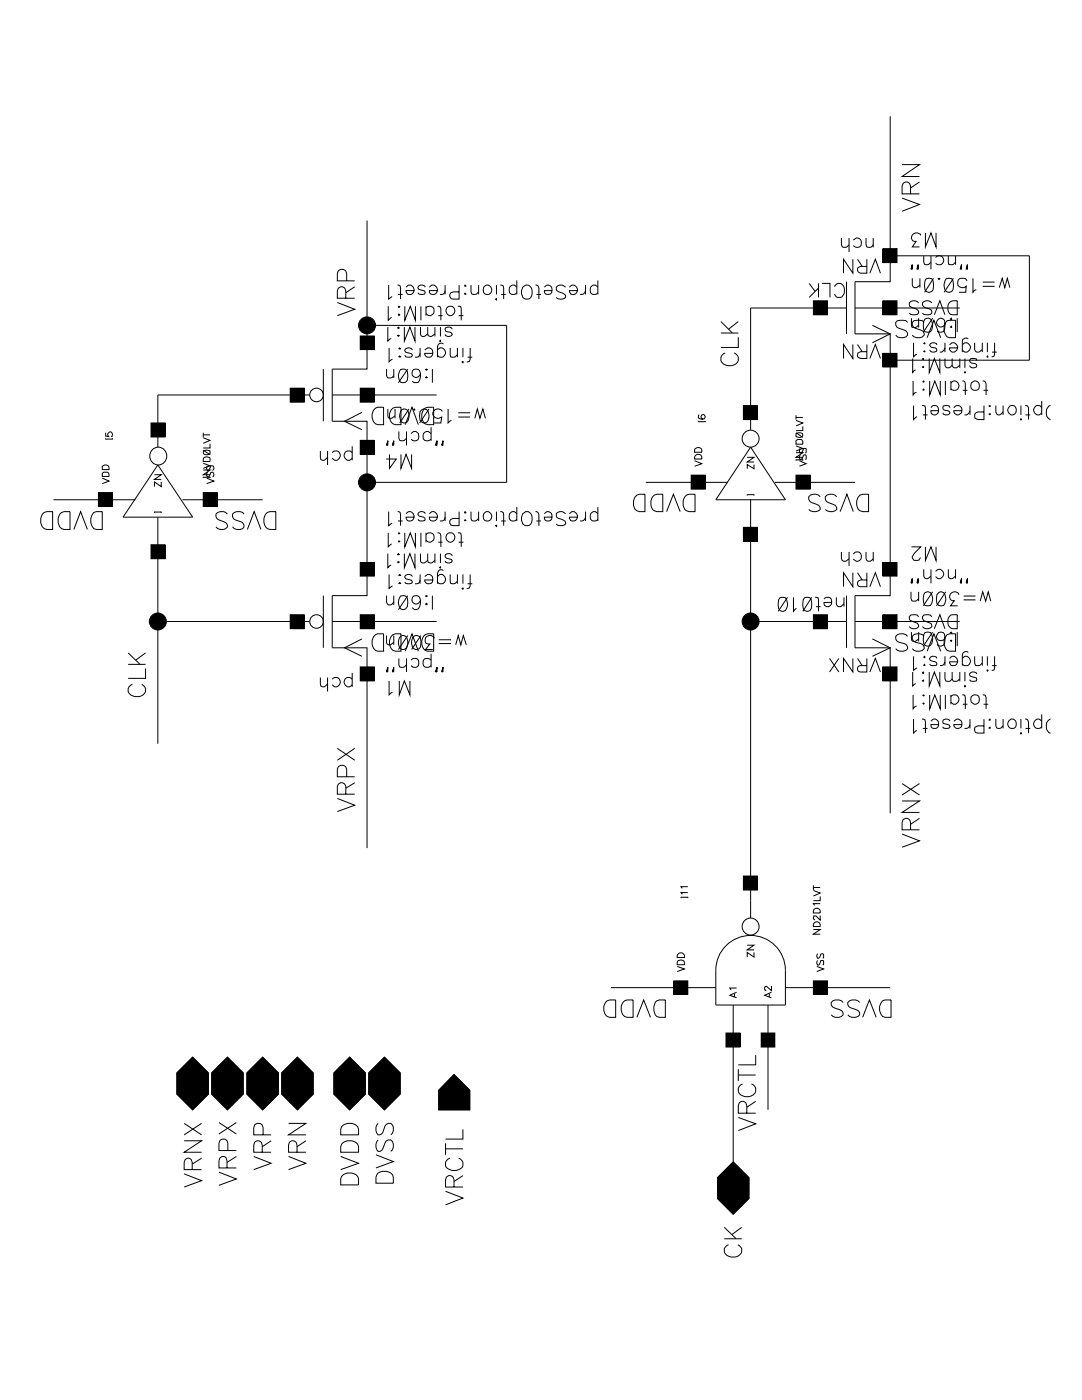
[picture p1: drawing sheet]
<svg xmlns="http://www.w3.org/2000/svg" width="216mm" height="279mm" viewBox="0 0 216 279" stroke-linecap="round" stroke-linejoin="round" font-family="sans-serif">
<g fill="none" stroke="#000" stroke-width=".2">
<path d="M177.6 23.2v27.9M180 39.5l3.5 1.3-3.5 1.4M180 32.9h3.5l-3.5 2.3h3.5M181.7 38.7v-1.5l-.2-.5a.82 .82 0 0 0-1.3 0l-.2 .5v1.5h3.5M183.5 36.3l-1.8 1.2M69 59.5v-1.4l-.2-.5a.82 .82 0 0 0-1.3 0l-.2 .5v1.4h3.5M69.2 56v-1.4a.93 .93 0 0 0-1-.9 .93 .93 0 0 0-.9 .9v1.4h3.5M70.8 57.2l-1.8 1.2M73.2 44v29.7h-6.9v10.4h6.9v34.8h-6.9v10.4h6.9v39.9M77.6 56.9v2.8l.6-.5M79.3 56.9l.5 .2 .1 2.6M79.4 58.8h.9"/>
<path d="M81 57.3a.88 .88 0 0 1 1.3-.2 .88 .88 0 0 1 .2 1.3 .88 .88 0 0 1-1.3 .1l-.2-.5h1.6M84.8 57.3a.75 .75 0 0 0-.7-.4 .75 .75 0 0 0-.7 .6 1.86 1.86 0 0 0 1.4 .6v.6a1.09 1.09 0 0 1-1.4-.3M85.7 57.3a.9 .9 0 0 1 1.3-.1 .9 .9 0 0 1 .1 1.3 .9 .9 0 0 1-1.3 0l-.1-.5h1.6M88.8 58a.76 .76 0 0 1-1 .8M88.8 56.9v1.9M91.6 56.9v2.8h-1.2a.72 .72 0 0 1-.6-.4 .72 .72 0 0 1 .1-.8l.5-.2h1.2M92.8 58.5l.2 .2-.2 .1zM92.8 56.9l.2 .2h-.2zM94 56.9v1.4l.1 .4a1.02 1.02 0 0 0 1.4-.4M95.5 56.9v1.9M98.9 59.7h.2v.2zM99.1 56.9v1.9"/>
<path d="M99.8 56.9l.6 .2 .1 2.6M100 58.8h.9M103.1 57.3a.84 .84 0 0 0-1.1-.4 .84 .84 0 0 0-.4 1.1 .83 .83 0 0 0 .6 .8 .83 .83 0 0 0 .9-.4M103.1 56v2.8M104.3 57.3a1.02 1.02 0 0 1 1.2-.4 1.02 1.02 0 0 1 .7 1.1 1.19 1.19 0 0 1-.2 1.3 1.19 1.19 0 0 1-1.4 .3 1.69 1.69 0 0 1-.3-2.3zM106.8 56.9l.6 .2 .1 .4v2.2M107 58.8h1M108.6 57.3a.84 .84 0 0 1 1.1-.3 .84 .84 0 0 1 .5 1 .76 .76 0 0 1-.8 .8 .76 .76 0 0 1-.8-.8h1.6M112.9 57.3a1.19 1.19 0 0 0-1.9 0v.4a1.46 1.46 0 0 0 1.3 .8 .76 .76 0 0 1 .6 .9 1.38 1.38 0 0 1-1.9 0M113.6 57.3a.88 .88 0 0 1 1.3-.2 .88 .88 0 0 1 .2 1.3 .88 .88 0 0 1-1.3 .1l-.2-.5h1.6M116.8 58a.86 .86 0 0 1-1.1 .8M116.8 56.9v1.9"/>
<path d="M119.3 57.3a.84 .84 0 0 0-1.1-.4 .84 .84 0 0 0-.4 1.1 .83 .83 0 0 0 .6 .8 .83 .83 0 0 0 .9-.4M119.3 56v2.8M161.5 56.6l1.1 1.6M163.3 56.6v2.8M163.3 57.5l-1.8 1.9M164 56.6h1.6v2.8M166.5 57.2a1 1 0 0 1 1.2-.6 1 1 0 0 1 .8 1.1 1.44 1.44 0 0 1-.8 1.7l-.8-.1-.4-.6M167.9 47.5v1.4l.2 .4a1.02 1.02 0 0 0 1.3-.4M168.9 56.2v10.4M169.4 47.5v2.8M170.2 51.7v2.8l-1.9-2.8v2.8M170.3 47.9a.9 .9 0 0 1 1.3-.1 .9 .9 0 0 1 0 1.3 .9 .9 0 0 1-1.3-.1"/>
<path d="M171.1 51.7l.9 1.5M172.8 47.5v1.4l.2 .4 .7 .1 .2-.1 .3-.4M173 51.7v2.8h-1.3a.68 .68 0 0 1-.6-.7 .68 .68 0 0 1 .6-.6h1.3M173.6 54.5l1.1-2.8 1 2.8M174.2 47.5v1.9M176.2 49.6h2.8v2.8h-2.8zM177.6 51.1v5.1h-7v10.4h7v5.3M177.6 51.1h27.8v20.8h-27.8M182 55.5v1.4l.2 .3 .3 .2h.4l.7-.5M182 52.8l-.2 .9h.2v-.9l-.1 .9M183.2 52.8l-.2 .9h.2v-.9l-.1 .9M183.6 55.5v1.9"/>
<path d="M183.7 47a.95 .95 0 0 0-1.4-.4 .95 .95 0 0 0-.1 1.5l.6 .1-.8 1.1h1.5M184.3 51.1v1.2l.2 .4h.8l.5-.4M184.7 46.5v2.8l1.1-2.8 1 2.8v-2.8M184.8 55.6a1.02 1.02 0 0 1 1.4 .4 2.75 2.75 0 0 1-.3 2.2 .9 .9 0 0 1-1.3-.4 3 3 0 0 1 .2-2.2zM185.8 51.1v2.7M186.3 55.5l-1.8 2.8M186.7 51.4a.9 .9 0 0 1 1.3-.1 .9 .9 0 0 1 0 1.3 .9 .9 0 0 1-1.3-.1M187.2 55.6h.3l-.1 .2zM188.8 55.6a1.02 1.02 0 0 1 1.4 .4 2.75 2.75 0 0 1-.3 2.2 .9 .9 0 0 1-1.3-.4 2.23 2.23 0 0 1 .2-2.2zM189.2 51.1l.1 1.6a1.02 1.02 0 0 0 1.4-.4M190.2 55.5l-1.8 2.8M190.7 51.1v1.7"/>
<path d="M191.9 52.8l-.3 .9h.3v-.9l-.1 .9M193 56l-.2-.2a.99 .99 0 0 0-1.4 0 .99 .99 0 0 0 0 1.4 .99 .99 0 0 0 1.4-.1l-.1 1.2h-1.4M193 52.8l-.2 .9h.2v-.9v.9M194.1 55.5v2.8l.4-.4 .3-.1M196.1 57.1h2.4M196.1 56.3h2.4M199.4 57.4l.6-1.9 .5 1.9 .5-1.9 .5 1.9M57.9 77.5h2.8v2.8h-2.8zM61.7 78.8h-30.2v10.4M64.5 73.7v10.4M66.3 78.8h20.8M67.3 60.4l3.5 1.3-3.5 1.3"/>
<path d="M71.9 67.1h2.8v2.7h-2.8zM71.9 77.5h2.8v2.8h-2.8zM73.2 64.9h27.9v31.4h-27.9M77.1 73.7v1.2l.2 .5a.95 .95 0 0 0 1.3-.5M77.4 65.3v2.8l.7-.5M77.5 61.1v2.8l.6-.6M77.6 69.4v2.8l.7-.5M78.6 73.7v1.7M79.3 67h.4l-.2 .1zM79.5 65.3l.2 .1-.2 .1-.2-.1zM79.6 62.7l.2 .1-.2 .2zM79.6 61.1l.2 .1-.2 .2z"/>
<path d="M79.6 71.2l.2-.2 .1 .2zM79.6 69.6l.2-.2 .1 .2zM79.9 73.7a1.02 1.02 0 0 1 1.4 .5 2.46 2.46 0 0 1-.4 2.1 .95 .95 0 0 1-1.2-.4 2.1 2.1 0 0 1 .2-2.2zM80.7 65.3v2.8l1.1-2.8 1 2.8v-2.8M80.8 61.1v2.8l1.1-2.8 1 2.8v-2.8M81.4 73.7l-1.9 2.7M82.3 69.8a.82 .82 0 0 0-.8-.4 .82 .82 0 0 0-.7 .6 1.86 1.86 0 0 0 1.3 .6l.2 .3-.2 .3-.4 .1-.8-.1-.1-.3M83.8 70.5a.76 .76 0 0 1-1 .8M83.8 69.4v1.9M83.9 65.3l.1 1.7 .2 .1h.5l.6-.5M83.9 74.6a.85 .85 0 0 1-1.1 .7 .85 .85 0 0 1-.4-1.3 .85 .85 0 0 1 1.3 0 2.36 2.36 0 0 1-.2 2.3 .93 .93 0 0 1-1.2-.3M84 61.1v2.8"/>
<path d="M84.8 69.8a.9 .9 0 0 1 1.2-.2 .9 .9 0 0 1 .3 1.2 .9 .9 0 0 1-1.2 .4l-.3-.4v-.3h1.6M84.9 75.4l.2-.2 .2 .2zM84.9 73.7h.4l-.2 .2zM85 61.5a.92 .92 0 0 1 1.4-.1 .92 .92 0 0 1-.2 1.4 .77 .77 0 0 1-1.2-.2M85 61.1v1.9M85.3 65.3l.1 1.7 .7 .1 .7-.5M86.3 73.7v2.7M86.8 65.3v1.8M87.3 61.1l.5 .1 .2 .4v2.3M87.3 69.8a.91 .91 0 0 1 1.6 .3 .91 .91 0 0 1-1.1 1.2l-.5-.4M87.5 63h.8M87.9 67.9v.3l-.2-.1z"/>
<path d="M87.9 65.3v1.8M88.5 68.7l-.3-.2h-.4l-.3 .2-.2 .5v2.1M89.8 69.4l.1 1.8a1.02 1.02 0 0 0 1.4-.4M90.3 65.7a.77 .77 0 0 0-.8-.5 .77 .77 0 0 0-.7 .6l.4 .4 .6 .1 .5 .4a.8 .8 0 0 1-.8 .5 .8 .8 0 0 1-.7-.5M91.3 69.4v1.9M91.4 61.1l.5 .1 .1 2.7M91.5 63h1M92.2 72.2h.3l-.1 .2zM92.4 69.4v1.9M93.3 71.3h.9M93.8 69.4v2.3l-.2 .4-.5 .1M143.8 66.5h3.5"/>
<path d="M143.8 64.2l2.3 2.3M144.7 70.4a1.31 1.31 0 0 0-.9 1.5 1.31 1.31 0 0 0 1.4 1.1 1.61 1.61 0 0 0 2.1-1.7l-.5-.7-.3-.2M147.3 67.3v2h-3.5M147.3 64.2l-1.9 1.5M162.3 60h2.8v2.8h-2.8zM168.9 61.5h-19.1v24.3M170.2 68.7v2.8l-1.9-2.8v2.8M170.6 61.5h20.9M171.1 68.7l.9 1.5M173 68.7v2.8h-1.3l-.3-.1a.66 .66 0 0 1-.3-.7 .66 .66 0 0 1 .6-.5h1.3M173.6 71.5l1.1-2.8 1 2.8M174.1 64.9l3.5 1.7-3.5 1.8"/>
<path d="M176.2 60h2.8v2.8h-2.8zM176.2 70.5h2.8v2.7h-2.8zM177.6 71.9v47h-7v10.4h7v33M181.1 64.3a1.77 1.77 0 0 0-2.4 0 .97 .97 0 0 0 .7 1.2l1 .4a.77 .77 0 0 1 .6 .5 .77 .77 0 0 1-.2 .8 1.63 1.63 0 0 1-2.1-.3M181.9 63.5v1.8a1.02 1.02 0 0 0 1.4-.4M182.1 71.5v2.8l.4-.4 .2-.1M182.2 76v2.8l.3-.4 .4-.1M182.3 68.4v2.8l.7-.5M183.3 60.5a1.19 1.19 0 0 0-1.9 0l.1 .6 1.3 .5a.66 .66 0 0 1 .2 1.1 1.55 1.55 0 0 1-1.6-.2M183.3 63.5v1.9M184.1 73.2h.2l-.1 .2zM184.1 71.6h.2l-.1 .2z"/>
<path d="M184.2 76.2l.1-.2 .1 .2zM184.3 77.6v.3l-.1-.1zM184.3 70.1h.3l-.1 .2zM184.3 68.6l.2-.2 .1 .2zM184.4 64.3a1.77 1.77 0 0 0-2.4 0 .97 .97 0 0 0 .7 1.2l1 .4a.77 .77 0 0 1 .6 .5 .77 .77 0 0 1-.2 .8 1.63 1.63 0 0 1-2.1-.3M184.6 63.7a.86 .86 0 0 1 1.3 .4 2.1 2.1 0 0 1-.2 2.1 1.02 1.02 0 0 1-1.4-.4 2.86 2.86 0 0 1 .3-2.1zM185 67.4l1.4-3.5 1.3 3.5M185.4 71.5v2.8l1-2.8 1.1 2.8v-2.8M185.5 76v2.8l1-2.8 1.1 2.8v-2.8M185.9 60.5a1.19 1.19 0 0 0-1.8 0 .84 .84 0 0 0 .5 .9l.8 .2a.6 .6 0 0 1 .5 .5 .6 .6 0 0 1-.2 .6 1.55 1.55 0 0 1-1.6-.2M186.1 63.5l-1.9 2.8M186.4 62.8l1.1-2.8 1.1 2.8"/>
<path d="M186.9 68.8a.77 .77 0 0 0-.7-.4 .77 .77 0 0 0-.7 .5l.4 .4 .7 .1 .3 .4a.8 .8 0 0 1-.7 .5 .8 .8 0 0 1-.7-.5M188.6 71.5v1.4l.1 .3 .3 .2h.4l.6-.5M188.6 69.4a.99 .99 0 0 1-1.1 .9M188.6 64.4a.85 .85 0 0 1-1.1 .8 .85 .85 0 0 1-.6-1.2 .85 .85 0 0 1 1.3-.3 2.23 2.23 0 0 1 0 2.5h-1.1l-.1-.2M188.6 68.4v1.9M188.6 76v2.8M189 64l1.7-.1v3.5h-1.2a1.74 1.74 0 0 1-1.1-2.2zM189.4 60.5l.7-.5h.9v2.8h-.9a1.21 1.21 0 0 1-1-1.7zM189.5 68.8a.89 .89 0 0 1 1.2-.2 .89 .89 0 0 1 .2 1.3 .89 .89 0 0 1-1.2 .1l-.2-.6h1.6M189.7 65.3l.1-.2 .1 .2zM189.7 63.7l.1-.2 .1 .2-.1 .1zM189.7 76.5a.91 .91 0 0 1 1.6 .2 .91 .91 0 0 1-1.1 1.2l-.5-.3"/>
<path d="M189.7 76v1.9M190 71.5v1.4l.2 .3 .2 .2h.4l.7-.5M191 63.5v2.8M191.5 71.5v1.9M192 76l.5 .2 .1 2.6M192 68.8a.89 .89 0 0 1 1.3-.1 .89 .89 0 0 1 0 1.3 .89 .89 0 0 1-1.3-.2M192.1 77.9h.9M192.5 74.2l.2 .1-.2 .1zM192.5 71.5v1.9M193.2 67.6a.78 .78 0 0 0-1.1 .1l-.1 2.6M194.5 68.4v1.4l.1 .3 .3 .2h.4l.7-.5M194.9 72l-.1-.4a.98 .98 0 0 0-1.3 .4l.1 .3 1 .3 .3 .4a.8 .8 0 0 1-.7 .4 .8 .8 0 0 1-.7-.4"/>
<path d="M196 68.4v1.9M196.1 76l.5 .2 .2 .4v2.2M196.3 77.9h.9M197 71l.2 .2-.2 .1zM197 68.4v1.9M198 70.3h.9M198.5 68.4v2.3l-.1 .3-.5 .2M10.7 99.7h16.3M19.6 98.3h2.8v2.8h-2.8zM20.4 95.4l1.4 .6-1.4 .5M20.4 94.5l.3-.3h.7a.76 .76 0 0 1 .4 .9h-1.4zM20.4 93a.77 .77 0 0 1 1-.2 .77 .77 0 0 1 .4 .9h-1.4z"/>
<path d="M21.1 86.4v.6l.6 .1a.51 .51 0 0 1-.1-.7 .51 .51 0 0 1 .7-.1 .51 .51 0 0 1 .1 .7l-.2 .1M21.1 87.5v.2M21.1 87.6h1.3M22.4 87.5v.2M30.1 84.4h2.8v2.8h-2.8zM30.8 94.7h1.4l-1.4 1h1.4M31.5 92.8l6.9 10.4h-13.8zM32.2 96.2v.9l-1.4-.9v.9M36.4 99.7h16M40.6 98.3h2.7v2.8h-2.7zM40.6 93.8h1.3l-1.3 .9h1.3M40.6 92.5l1.3 .5-1.3 .5"/>
<path d="M40.6 87.4l1.3 .5-1.3 .6M40.6 86.4v.9M40.6 95.2v.2M40.6 95.2h1.3M40.6 89.8l1.3 1M40.6 86.8h1.3M40.6 90l.5-.2 .8 .2v.6l-.6 .2a.6 .6 0 0 1-.7-.5zM40.7 91.3h1l.2 .1v.7h-1.3zM41.2 95.4l1.5 .6-1.5 .5M41.4 94.2l-.2 .4 .2 .6 .3-.1 .3-.7 .2-.2a.49 .49 0 0 1 .5 .4 .49 .49 0 0 1-.3 .6M41.4 93l-.2 .3 .2 .6 .3-.1 .4-.8h.3a.54 .54 0 0 1 0 .9M41.9 88.6v.8h-1.3"/>
<path d="M41.9 95.2v.2M63.9 90l.1 1.7 .7 .2 .7-.6M65.4 90v2.8M66.3 90.3a.9 .9 0 0 1 1.3-.1 .9 .9 0 0 1 0 1.4 .9 .9 0 0 1-1.3-.2M70.3 90.3a.9 .9 0 0 0-1.4-.1 .9 .9 0 0 0 0 1.4 .9 .9 0 0 0 1.4-.2M70.3 89.1v2.8M71.9 87.9h2.8v2.8h-2.8zM72.2 82.3l-3.5 1.8 3.5 1.7M74.9 81.4l.5-.1h1.1v3.5h-1.1a1.96 1.96 0 0 1-.5-3.4zM77.4 81.6l.1 1.7 .2 .2h.4l.7-.5M77.4 88l-.3 .8h.3v-.8l-.2 .8M77.7 90.7v2.8l1.4-1.9h-2.1"/>
<path d="M78.4 81.4l.5-.1h1.1v3.5a1.87 1.87 0 0 1-2.2-1 1.87 1.87 0 0 1 .6-2.4zM78.6 88l-.3 .8h.3v-.8l-.2 .8M78.8 81.6v1.9M79.6 86.1v1.4l.2 .4a1.02 1.02 0 0 0 1.3-.4M80 90.7v2.8l1-2.8 1.1 2.8v-2.8M80.2 81.8a.82 .82 0 0 1 1.2 .3 2.05 2.05 0 0 1-.2 2.1 .81 .81 0 0 1-1.3-.3 2.05 2.05 0 0 1 .3-2.1zM80.9 84.8l1.3-3.5 1.3 3.5M81.1 86.1v2.8M81.6 81.6l-1.8 2.8M82 86.5a.84 .84 0 0 1 1.1-.3 .84 .84 0 0 1 .5 1 .83 .83 0 0 1-.6 .8 .83 .83 0 0 1-1-.4M82.6 81.6l.2 .2-.2 .1zM83.8 82.1a.88 .88 0 0 1 .8-.5 .88 .88 0 0 1 .8 .5 2.05 2.05 0 0 1-.2 2.1 .9 .9 0 0 1-1.4-.3z"/>
<path d="M84.8 81.4l.5-.1h1.2v3.5h-1.2a1.92 1.92 0 0 1-.5-3.4zM85.6 81.6l-1.9 2.8M86 86.5a.9 .9 0 0 0-1.3-.1 .9 .9 0 0 0 0 1.3 .9 .9 0 0 0 1.3-.1M86 85.3v2.7M87.2 88l-.3 .8h.3v-.8l-.2 .8M88.2 82.1a.97 .97 0 0 0-1.3-.4 .97 .97 0 0 0-.3 1.4 .97 .97 0 0 0 1.4 .2l.1-.1-.1 1.2h-1.4M88.4 88l-.3 .8h.3v-.8l-.2 .8M89.4 81.6v2.8l.7-.5M91.4 83.2h2.4M91.4 82.4h2.4M94.7 83.5l.6-1.9 .5 1.9 .6-1.9 .5 1.9M127.1 98.8l.5-.2h1.1v3.5h-1.1a1.83 1.83 0 0 1-.9-3z"/>
<path d="M128.9 96.3h16.3M130.6 98.8l.5-.2h1.1v3.5h-1.1a1.83 1.83 0 0 1-.9-3zM137 98.8l.5-.2h1.2v3.5h-1.2a1.83 1.83 0 0 1-.8-3zM137.9 94.8h2.8v2.8h-2.8zM138.6 91.9l1.4 .6-1.4 .5M138.7 89.6a.82 .82 0 0 1 1.3 .1v.6h-1.4zM138.9 90.8h.8a.76 .76 0 0 1 .3 .8h-1.4a.76 .76 0 0 1 .3-.8zM139.4 84v.2M139.4 84.2h1.3M139.5 82.8l-.1 .1v.5a.76 .76 0 0 0 .7 .3 .76 .76 0 0 0 .6-.6l-.1-.1a.42 .42 0 0 0-.6-.1 .42 .42 0 0 0 0 .7l.3 .1M140.7 84v.2M148.3 80.9h2.8v2.8h-2.8z"/>
<path d="M149.1 91.3h1.4l-1.4 .9h1.4M149.1 98.6v.3M149.1 98.7h1.4M149.8 99.7v83.5M149.8 89.2l6.9 10.5h-13.9zM150.5 92.7v.9l-1.4-.9v.9M150.5 98.6v.3M154.6 96.3h16M158.8 94.8h2.8v2.8h-2.8zM158.8 90.3h1.4l-1.4 1h1.4M158.8 89l1.4 .5-1.4 .5M158.8 88l.4-.3h.7l.3 .4v.5h-1.4z"/>
<path d="M158.8 86.5l.6-.1a.6 .6 0 0 1 .8 .5 .93 .93 0 0 1-1.4 .2zM158.8 83.9l1.4 .5-1.4 .6M158.8 82.9v.8M158.8 91.7v.2M158.8 91.8h1.4M158.8 86.4l1.4 .9M158.8 83.3h1.4M159.5 91.9l1.4 .6-1.4 .5M159.7 90.8l-.2 .3 .2 .6 .3-.1 .3-.7 .2-.1 .4 .1v.7l-.2 .1M159.7 89.5l-.2 .2 .2 .7 .3-.1 .4-.8 .5 .1v.7l-.2 .1M160.2 85.1v.8h-1.4M160.2 91.7v.2"/>
<path d="M163.7 99.1a1.48 1.48 0 0 0-2.3 0 .97 .97 0 0 0 .7 1.2l.9 .4a.91 .91 0 0 1 .7 1 1.68 1.68 0 0 1-2.3 0M167 99.1a1.48 1.48 0 0 0-2.3 0 .97 .97 0 0 0 .7 1.2l.9 .4a.91 .91 0 0 1 .7 1 1.68 1.68 0 0 1-2.3 0M171.6 98.8l.5-.2h1.2v3.5h-1.2a1.83 1.83 0 0 1-.8-3zM182.3 80.9v2.8l.7-.6M184 80.9l.6 .1 .1 2.7M184.2 82.8h.9M185.8 81.4a.82 .82 0 0 1 1-.4 .82 .82 0 0 1 .5 1 .77 .77 0 0 1-.8 .8 .77 .77 0 0 1-.7-.8h1.5M189.6 81.4a.98 .98 0 0 0-1.4-.4v.7l.9 .3 .5 .4a.8 .8 0 0 1-.8 .4 .8 .8 0 0 1-.7-.4M190.3 81.4a.89 .89 0 0 1 1.3-.3 .89 .89 0 0 1 .2 1.3 .89 .89 0 0 1-1.3 .1l-.2-.5h1.6M193.5 82a1 1 0 0 1-1.1 .8M193.5 80.9v1.9M196.3 80.9v2.8h-1.1l-.5-.1a.77 .77 0 0 1-.2-.9 .77 .77 0 0 1 .7-.5h1.1"/>
<path d="M197.4 82.6h.2l-.1 .2zM197.4 81h.2l-.1 .2zM198.7 80.9v1.3l.2 .4 .6 .2 .7-.6M200.2 80.9v1.9M201.5 81a.95 .95 0 0 1 1.3 .6 .95 .95 0 0 1-.6 1.2 .98 .98 0 0 1-1.1-.6 .98 .98 0 0 1 .4-1.2zM203.7 83.6l.2 .1-.2 .1zM203.7 80.9v1.9M204.6 80.9l.5 .1 .1 .4v2.3M204.6 82.8h1M207.9 81.4a.89 .89 0 0 0-1.4-.2 .89 .89 0 0 0 0 1.3 .89 .89 0 0 0 1.4-.1M207.9 80v2.8M209.6 80.9a1.57 1.57 0 0 0-.9 1.4 1.57 1.57 0 0 0 .9 1.4"/>
<path d="M8.5 102.6l.3-.3 .5-.2h1.2v3.6h-1.2a1.94 1.94 0 0 1-.8-3.1zM11.9 102.6l.4-.3 .5-.2h1.2v3.6h-1.2a1.94 1.94 0 0 1-.9-3.1zM14.7 105.7l1.4-3.6 1.3 3.6M18.7 102.3l.5-.2h1.2v3.6h-1.2a1.74 1.74 0 0 1-1.1-2.2zM30.1 108.7h2.8v2.8h-2.8zM30.8 102.1v.3M30.8 102.2h1.4M31.5 103.2v45.2M32.2 102.1v.3M45.4 102.6a1.45 1.45 0 0 0-2.3 0 .97 .97 0 0 0 .7 1.2l.9 .3a.77 .77 0 0 1 .6 .6 .77 .77 0 0 1-.3 .8 1.55 1.55 0 0 1-1.9-.3M48.7 102.6a1.45 1.45 0 0 0-2.3 0 .97 .97 0 0 0 .7 1.2l1 .3a.84 .84 0 0 1 .3 1.4 1.63 1.63 0 0 1-2-.3M49.4 105.7l1.3-3.6 1.4 3.6"/>
<path d="M53 102.6l.3-.3 .5-.2h1.2v3.6h-1.2a1.94 1.94 0 0 1-.8-3.1zM64.5 118.9v10.4M71.9 112.3h2.8v2.7h-2.8zM77.1 118.9v1.2l.2 .5 .6 .1 .7-.6M77.4 110.5v2.8l.7-.5M77.5 106.3v2.8l.6-.6M77.6 102.1v2.8l.6-.5M77.6 114.6v2.8l.7-.5M78.6 118.9v1.8M79.3 102.1l.5 .2 .1 2.6M79.3 112.2h.4l-.2 .2zM79.3 110.7l.2-.2 .2 .2z"/>
<path d="M79.4 104h.9M79.5 106.4h.3l-.2 .2zM79.6 107.9l.2 .1-.2 .2zM79.6 116.4l.2-.2 .1 .2zM79.6 114.8l.2-.2 .1 .2zM79.9 119a1.02 1.02 0 0 1 1.4 .4 2.46 2.46 0 0 1-.4 2.1l-.6 .2a1.58 1.58 0 0 1-.6-2.3zM80.7 110.5v2.8l1.1-2.8 1 2.8v-2.8M80.8 106.3v2.8l1.1-2.8 1 2.8v-2.8M81 102.5a.88 .88 0 0 1 1.3-.2 .88 .88 0 0 1 .2 1.3 .88 .88 0 0 1-1.3 .1l-.2-.5h1.6M81.4 118.9l-1.9 2.8M82.3 115.1a.82 .82 0 0 0-.8-.5 .82 .82 0 0 0-.7 .6 1.86 1.86 0 0 0 1.3 .6l.2 .4a1 1 0 0 1-1.5 0M83.8 115.7a.76 .76 0 0 1-1 .8"/>
<path d="M83.8 114.6v1.9M83.9 110.5l.1 1.7 .2 .2h.5l.6-.6M83.9 119.8a.85 .85 0 0 1-1.1 .7 .85 .85 0 0 1-.4-1.3 .85 .85 0 0 1 1.3 0 2.36 2.36 0 0 1-.2 2.3l-.7 .2-.5-.5M84 106.3v2.8M84.8 115.1a.9 .9 0 0 1 1.2-.3 .9 .9 0 0 1 .3 1.2 .9 .9 0 0 1-1.2 .4l-.3-.4v-.3h1.6M84.8 102.5a.75 .75 0 0 0-.7-.4 .75 .75 0 0 0-.7 .6l.2 .3a1.22 1.22 0 0 1 1.2 .6v.3a1.09 1.09 0 0 1-1.4-.3M84.9 119h.4l-.2 .1zM85 106.7a.92 .92 0 0 1 1.4-.1 .92 .92 0 0 1-.2 1.4 .77 .77 0 0 1-1.2-.2M85 106.3v1.9M85.3 110.5l.1 1.7 .7 .2 .7-.6M85.7 102.5a.9 .9 0 0 1 1.3-.1 .9 .9 0 0 1 .1 1.3 .9 .9 0 0 1-1.3 0l-.1-.5h1.6M86.3 118.9v2.8"/>
<path d="M86.8 110.5v1.9M87.3 106.3l.5 .1 .2 .4v2.3M87.3 115.1a.91 .91 0 0 1 1.6 .2 .91 .91 0 0 1-1.1 1.2l-.5-.3M87.5 108.2h.8M87.9 113.1v.3l-.2-.1zM87.9 110.5v1.9M88.5 113.9l-.3-.2a.76 .76 0 0 0-.9 .7v2.1M88.8 103.2a.76 .76 0 0 1-1 .8M88.8 102.1v1.9M89.8 114.6l.1 1.8a1.02 1.02 0 0 0 1.4-.4M90.3 110.9a.77 .77 0 0 0-.8-.4 .77 .77 0 0 0-.7 .5 1.22 1.22 0 0 0 1.3 .7l.2 .2a.8 .8 0 0 1-.8 .5 .8 .8 0 0 1-.7-.5M91.3 114.6v1.9"/>
<path d="M91.4 106.3l.5 .1 .1 2.7M91.5 108.2h1M91.6 102.1v2.8h-1.2a.72 .72 0 0 1-.6-.4 .72 .72 0 0 1 .1-.8l.5-.2h1.2M92.2 117.4h.3l-.1 .2zM92.4 114.6v1.9M92.8 103.7l.2 .2-.2 .1zM92.8 102.1l.2 .2-.2 .1zM93.3 116.5h.9M93.8 114.6v2.3l-.2 .4-.5 .1M94 102.1v1.4l.1 .4a1.02 1.02 0 0 0 1.4-.4M95.5 102.1v1.9M98.9 104.9h.2v.2z"/>
<path d="M99.1 102.1v1.9M99.8 102.1l.6 .2 .1 2.6M100 104h.9M103.1 102.5a.84 .84 0 0 0-1.1-.3 .84 .84 0 0 0-.4 1 .83 .83 0 0 0 .6 .8 .83 .83 0 0 0 .9-.4M103.1 101.2v2.8M104.3 102.5a1.02 1.02 0 0 1 1.2-.4 1.02 1.02 0 0 1 .7 1.1 1.19 1.19 0 0 1-.2 1.3 1.19 1.19 0 0 1-1.4 .3 1.69 1.69 0 0 1-.3-2.3zM106.8 102.1l.6 .2 .1 .4v2.2M107 104h1M108.6 102.5a.84 .84 0 0 1 1.1-.3 .84 .84 0 0 1 .5 1 .76 .76 0 0 1-.8 .8 .76 .76 0 0 1-.8-.8h1.6M112.9 102.5a1.19 1.19 0 0 0-1.9 0l.1 .7 .4 .3a2.04 2.04 0 0 1 1.4 .7v.4a1.38 1.38 0 0 1-1.9 0M113.6 102.5a.88 .88 0 0 1 1.3-.2 .88 .88 0 0 1 .2 1.3 .88 .88 0 0 1-1.3 .1l-.2-.5h1.6M116.8 103.2a.86 .86 0 0 1-1.1 .8"/>
<path d="M116.8 102.1v1.9M119.3 102.5a.84 .84 0 0 0-1.1-.3 .84 .84 0 0 0-.4 1 .83 .83 0 0 0 .6 .8 .83 .83 0 0 0 .9-.4M119.3 101.2v2.8M133 102.1l1.4-3.5 1.3 3.5M148.3 105.2h2.8v2.8h-2.8zM155.6 119.3a1.02 1.02 0 0 1 1.4 .4 2.05 2.05 0 0 1-.3 2.1 .86 .86 0 0 1-1.3-.4 2.86 2.86 0 0 1 .2-2.1zM157.1 119.2l-1.8 2.8M158.3 119.2v2.8l.6-.6M160.5 119.3a1.02 1.02 0 0 1 1.4 .4 2.75 2.75 0 0 1-.3 2.1 .86 .86 0 0 1-1.3-.4 2.86 2.86 0 0 1 .2-2.1zM162 119.2l-1.8 2.8M162.6 119.2l.6 .1 .1 2.7M164.4 119.5a.85 .85 0 0 1 1.1-.2 .85 .85 0 0 1 .4 .9 .77 .77 0 0 1-.7 .9 .77 .77 0 0 1-.8-.9h1.5"/>
<path d="M166.9 119.2v1.3l.1 .4 .3 .2h.4l.7-.6M167.6 102.1l1.4-3.5 1.3 3.5M167.9 110.2v1.3l.2 .3 .2 .2h.4l.7-.5M168.4 119.2v1.9M168.9 118.9v10.4M169.4 110.2v2.7M170.2 114.3v2.8l-1.9-2.8v2.8M170.3 110.6a.87 .87 0 0 1 1-.4 .87 .87 0 0 1 .6 1 .86 .86 0 0 1-.7 .8 .86 .86 0 0 1-.9-.4M171.1 114.3l.9 1.4M172.8 110.2v1.3l.2 .3 .2 .2h.5l.5-.5M173 114.3v2.8h-1.3a.68 .68 0 0 1-.6-.7 .68 .68 0 0 1 .6-.7h1.3M173.6 117.1l1.1-2.8 1 2.8"/>
<path d="M174.2 110.2v1.8M176.2 112.3h2.8v2.7h-2.8zM181.8 118.1v1.4l.1 .4a1.02 1.02 0 0 0 1.4-.4M181.9 109.1h1.8l-1.5 1.7a.6 .6 0 0 0-.1 .6 .6 .6 0 0 0 .4 .4h.9l.2-.5M182 115.5l-.2 .7 .1 .2 .1-.2v-.7l-.1 .7M183.2 115.5l-.2 .7 .1 .2 .1-.2v-.7l-.1 .7M183.3 118.1v1.9M184.3 113.6v1.4l.2 .3 .6 .2 .7-.5M184.6 118.3a.86 .86 0 0 1 1.3 .4 2.1 2.1 0 0 1-.2 2.1 1.02 1.02 0 0 1-1.4-.4 2.86 2.86 0 0 1 .3-2.1zM184.7 109.1v2.7l1.1-2.7 1 2.7v-2.7M185.8 113.6v2.8M186.1 118.1l-1.9 2.8"/>
<path d="M186.7 114a.89 .89 0 0 1 1.3-.1 .89 .89 0 0 1 0 1.3 .89 .89 0 0 1-1.3-.1M187.3 118.3l.6-.2a1.58 1.58 0 0 1 .7 2.3 .95 .95 0 0 1-1.3 .4 2.09 2.09 0 0 1 0-2.5zM188.7 118.1l-1.8 2.8M189.2 113.6l.1 1.7 .7 .2 .7-.5M190.7 113.6v1.9M191.3 118.7a.95 .95 0 0 0-1.5-.4 .95 .95 0 0 0 .2 1.6h.4l-.7 1h1.4M191.9 115.5l-.3 .7 .2 .2 .1-.2v-.7l-.1 .7M192.3 119.7h2.3M192.3 119h2.3M193 115.5l-.2 .7 .2 .2v-.2v-.7v.7M195.6 120l.5-1.9 .6 1.9 .5-1.9 .5 1.9M25.6 132.6h3.4"/>
<path d="M25.6 130.3l2.3 2.3M26.4 136.6a1.18 1.18 0 0 0-.9 1.1 1.18 1.18 0 0 0 .9 1.2 1.69 1.69 0 0 0 2.6-1.5l-.1-.3-.6-.5M29 133.4v2h-3.4M29 130.3l-1.9 1.4M31.5 124h30.2M57.9 122.7h2.8v2.8h-2.8zM63.9 135.2l.1 1.7 .7 .2 .7-.6M65.4 135.2v2.8M66.3 135.6a.9 .9 0 0 1 1.3-.2 .9 .9 0 0 1 0 1.4 .9 .9 0 0 1-1.3-.1M66.3 124h20.8M70.3 135.6a.9 .9 0 0 0-1.4-.2 .9 .9 0 0 0 0 1.4 .9 .9 0 0 0 1.4-.1M70.3 134.3v2.8"/>
<path d="M71.9 122.7h2.8v2.8h-2.8zM71.9 133.1h2.8v2.8h-2.8zM72.2 127.5l-3.5 1.8 3.5 1.7M74.6 127l.8-.5h1.1v3.5h-1.1a1.93 1.93 0 0 1-.8-3zM77.1 126.8l.1 1.7 .7 .2 .7-.5M77.4 133.2l-.3 .8h.3v-.8l-.2 .8M77.6 135.9v2.8l.7-.5M78.4 126.7l.5-.2h1.1v3.5a1.87 1.87 0 0 1-2.2-1 1.87 1.87 0 0 1 .6-2.3zM78.6 133.2l-.3 .8h.3v-.8l-.2 .8M78.6 126.8v1.9M79.6 131.4v1.3l.2 .4a1.02 1.02 0 0 0 1.3-.4M79.7 135.9v2.8l1-2.8 1.1 2.8v-2.8"/>
<path d="M79.9 127a.81 .81 0 0 1 1.3 .3 1.78 1.78 0 0 1-.6 2.3h-.3a1.75 1.75 0 0 1-.4-2.6zM80.9 130l1.3-3.5 1.3 3.5M81.1 131.4v2.7M81.4 126.8l-1.9 2.8M82 131.7a.85 .85 0 0 1 1.1-.3 .85 .85 0 0 1 .5 1 .83 .83 0 0 1-.6 .8 .83 .83 0 0 1-1-.4M82.6 127a.9 .9 0 0 1 1.3 .3 2.75 2.75 0 0 1-.2 2.2 .9 .9 0 0 1-1.4-.4 2.05 2.05 0 0 1 .3-2.1zM84 126.8l-1.9 2.8M84.5 127l.3-.3 .5-.2h1.2v3.5h-1.2a1.89 1.89 0 0 1-.8-3zM85.1 120.4l.2 .2-.2 .1-.2-.1zM86 131.7a.9 .9 0 0 0-1.3-.1 .9 .9 0 0 0 0 1.4 .9 .9 0 0 0 1.3-.2M86 130.5v2.7M86.7 127.3a.99 .99 0 0 0-1.5-.4 .99 .99 0 0 0-.1 1.5l.7 .1-.9 1.1h1.5"/>
<path d="M87.2 133.2l-.3 .8h.3v-.8l-.2 .8M87.5 128.4h2.5M87.5 127.7h2.5M88.4 133.2l-.3 .8h.3v-.8l-.2 .8M90.9 128.7l.5-1.9 .5 1.9 .6-1.9 .5 1.9M149.8 124h19.1M162.3 122.7h2.8v2.8h-2.8zM162.8 121.1h.9M165.5 131.4l1.9 2.7M167.4 131.4l-1.9 2.7M170.2 131.4v2.7l-1.9-2.7v2.7M170.6 124h20.9"/>
<path d="M171.1 131.4l.9 1.4M173 131.4v2.7h-1.3a.64 .64 0 0 1-.6-.6 .64 .64 0 0 1 .6-.7h1.3M173.6 134.1l1.1-2.7 1 2.7M174.1 127.5l3.5 1.8-3.5 1.7M176.2 122.7h2.8v2.8h-2.8zM176.2 133.1h2.8v2.8h-2.8zM181.1 127a1.56 1.56 0 0 0-2.4 0 .97 .97 0 0 0 .7 1.2l1 .2a.77 .77 0 0 1 .6 .6 .77 .77 0 0 1-.2 .8 1.63 1.63 0 0 1-2.1-.3M181.9 126.2v1.6l.3 .2h.4l.7-.5M182.1 134.1v2.8l.6-.5M182.2 138.7v2.8l.7-.6M182.3 131v2.8l.7-.5M183.3 123.1a1.19 1.19 0 0 0-1.9 0 .64 .64 0 0 0 .5 .9l1.1 .4 .3 .7a1.19 1.19 0 0 1-1.9 0"/>
<path d="M183.3 126.2v1.8M184.1 134.3l.1-.2 .1 .2-.1 .2zM184.2 138.8h.2l-.1 .1zM184.2 135.7v.3l-.1-.1zM184.3 131.1l.2-.1 .1 .1-.1 .2zM184.4 127a1.56 1.56 0 0 0-2.4 0 .97 .97 0 0 0 .7 1.2l1 .2a.77 .77 0 0 1 .6 .6 .77 .77 0 0 1-.2 .8 1.63 1.63 0 0 1-2.1-.3M184.5 132.6v.2h-.2zM184.6 126.2a1.02 1.02 0 0 1 1.3 .5 2.05 2.05 0 0 1-.2 2.1 .9 .9 0 0 1-1.4-.4 3 3 0 0 1 .3-2.2zM185 130l1.4-3.5 1.3 3.5M185.4 134.1v2.8l1-2.8 1.1 2.8v-2.8M185.5 138.7v2.8l1-2.8 1.1 2.8v-2.8M185.9 123.1a1.19 1.19 0 0 0-1.8 0 .82 .82 0 0 0 .5 .9l.8 .3a.6 .6 0 0 1 .5 .8 1.19 1.19 0 0 1-1.8 0"/>
<path d="M186.1 126.2l-1.9 2.7M186.4 125.5l1.1-2.8 1.1 2.8M186.9 131.4a.75 .75 0 0 0-.7-.5 .75 .75 0 0 0-.7 .7l.2 .2a1.22 1.22 0 0 1 1.2 .7v.3a1.09 1.09 0 0 1-1.4-.3M188.6 134.1v1.4l.1 .4h1l.3-.4M188.6 132.1a.83 .83 0 0 1-1.1 .7M188.6 127.1a.85 .85 0 0 1-1 .7 .85 .85 0 0 1-.7-.9 .85 .85 0 0 1 .9-.7h.4a2.32 2.32 0 0 1 0 2.6l-.7 .1-.4-.1-.1-.3M188.6 131v1.8M188.6 138.7v2.8M189 126.7l.5-.2h1.2v3.5h-1.2a1.7 1.7 0 0 1-1.1-2.2zM189.5 131.4a.88 .88 0 0 1 1.2-.2 .88 .88 0 0 1 .2 1.2 .88 .88 0 0 1-1.2 .2l-.2-.5h1.6M189.7 127.8h.2l-.1 .2zM189.7 126.2h.2l-.1 .2z"/>
<path d="M189.7 122.8l1.3-.1v2.8h-.9a1.62 1.62 0 0 1-.4-2.7zM189.7 139a.9 .9 0 0 1 1.4-.1 .9 .9 0 0 1 0 1.3 .9 .9 0 0 1-1.4-.1M189.7 138.7v1.8M190 134.1v1.4l.2 .4a1.02 1.02 0 0 0 1.3-.4M191 126.2v2.7M191.5 134.1v1.9M192 138.7l.5 .1 .1 2.7M192 131.4a.91 .91 0 0 1 1.6 .3 .91 .91 0 0 1-1.1 1.1l-.5-.3M192.5 136.8l.2 .1-.2 .2zM192.5 134.1v1.9M193.2 130.2l-.2-.2a.76 .76 0 0 0-1 .7v2.1M193.8 139a.95 .95 0 0 1 1.5-.1 .95 .95 0 0 1-.2 1.5 .96 .96 0 0 1-1.2-.2 .96 .96 0 0 1-.1-1.2z"/>
<path d="M194.5 131v1.3l.1 .5a1.02 1.02 0 0 0 1.4-.5M194.9 134.5a.75 .75 0 0 0-.8-.4 .75 .75 0 0 0-.6 .6 1.86 1.86 0 0 0 1.3 .6v.6a1.09 1.09 0 0 1-1.3-.3M196 131v1.8M196.1 138.7l.5 .1 .2 .4v2.3M196.9 133.8h.3l-.2 .1zM197 131v1.8M198 132.8h.9M198.5 131l-.1 2.7-.5 .1M67.3 159.3l3.5 1.4-3.5 1.3M67.3 149.4l3.5 2.3M69 158.5v-1.5a.85 .85 0 0 0-.8-.8 .85 .85 0 0 0-.9 .8v1.5h3.5M69.2 155v-1.5a.94 .94 0 0 0-1-.8 .94 .94 0 0 0-.9 .8v1.5h3.5"/>
<path d="M70.8 156.2l-1.8 1.1M70.8 149.4l-3.5 2.3M180 159.9h3.5l-3.5 2.2h3.5M180 156.4l3.5 2.3M182.3 143.5v2.8l.7-.5M183.5 156.4l-3.5 2.3M184 143.5l.6 .2 .1 2.6M184.2 140.4h.2l-.1 .1zM184.2 145.4h.9M185.8 143.9a.84 .84 0 0 1 1-.3 .84 .84 0 0 1 .5 1 .76 .76 0 0 1-.8 .8 .76 .76 0 0 1-.7-.8h1.5M189.6 143.9a.8 .8 0 0 0-.8-.4 .8 .8 0 0 0-.7 .4v.2a1.41 1.41 0 0 0 1.3 .6l.2 .3a1.09 1.09 0 0 1-1.4 .3l-.1-.3M190.3 143.9a.9 .9 0 0 1 1.2-.2 .9 .9 0 0 1 .3 1.2 .9 .9 0 0 1-1.1 .4l-.4-.4v-.3h1.6"/>
<path d="M192.1 140.5h.9M193.5 144.6a.86 .86 0 0 1-1.1 .8M193.5 143.5v1.9M196.3 140.5h.9M196.3 143.5v2.8l-1.6-.1a.78 .78 0 0 1 0-1.2l.5-.1h1.1M197.4 145.3l.1-.2 .1 .2zM197.4 143.7l.1-.2 .1 .2zM198.7 143.5v1.4l.2 .4 .6 .1 .7-.5M200.2 143.5v1.9M203.6 146.3h.3l-.2 .2zM203.7 143.5v1.9M204.6 143.5l.5 .2 .1 .4v2.2"/>
<path d="M204.6 145.4h1M207.9 143.9a.91 .91 0 0 0-1.6 .3 .91 .91 0 0 0 1 1.2l.6-.4M207.9 142.6v2.8M209.6 143.5a1.58 1.58 0 0 0 0 2.8M135.9 179v.2M135.9 179.1h1.3M137.2 178.1h-1.3l.2 .4M137.2 177h-1.3l.2 .3M137.2 179v.2M148.3 174.8h2.8v2.8h-2.8zM162.3 177.7l1.4 .5-1.4 .6M162.3 177.1h1.4"/>
<path d="M162.3 176.7v.9M163.7 178.9v.8h-1.4M180 166.5l3.5 1.3-3.5 1.3M181.7 165.6v-1.4l-.2-.5a.82 .82 0 0 0-1.3 0l-.2 .5v1.4h3.5M183.5 163.3l-1.8 1.2M121.9 197.1h20.9M134.5 195.7h2.7v2.8h-2.7zM135.1 192.9l1.5 .5-1.5 .5M135.2 191.9a.82 .82 0 0 1 1.4 .1v.5h-1.5zM135.2 190.5a.74 .74 0 0 1 1-.3 .74 .74 0 0 1 .4 .9h-1.5zM144.5 189.1a6.9 6.9 0 0 1 7.7-2 6.9 6.9 0 0 1 4.5 6.5v7h-13.9v-7a6.9 6.9 0 0 1 1.7-4.5zM146.6 198.3v.7"/>
<path d="M147 198l-1.4 .6 1.4 .5M147 197.2h-1.4l.3 .3M149.1 188.6h1.4l-1.4 1h1.4M150.5 190.1v.9l-1.4-.9v.9M153.5 198.3v.7M153.9 198l-1.3 .6 1.3 .5M153.9 196.8v.9l-.8-.8h-.4l-.1 .5 .3 .3M156.7 197.1h20.9M162.3 195.7h2.8v2.8h-2.8zM162.3 185.5h1.4l-1.4 .9h1.4M162.5 184.1a.73 .73 0 0 1 .9 0 .73 .73 0 0 1 .3 .8h-1.4zM162.5 181.4a.73 .73 0 0 1 .9 0 .73 .73 0 0 1 .3 .8h-1.4z"/>
<path d="M163 192.9l1.3 .5-1.3 .5M163.2 191.7l-.2 .3 .2 .6 .3-.2 .3-.7 .5 .1v.6l-.1 .2M163.2 190.3l-.2 .4 .2 .6 .4-.3 .1-.5 .3-.2 .3 .2v.6l-.1 .2M163.7 182.7v.9l-.9-.8h-.4l-.1 .5 .3 .3M163.7 180.3h-1.4l.3 .4M176.1 199.7l.5-.1h1.2v3.4h-1.2a1.74 1.74 0 0 1-1.1-2.2zM35.3 214.1l3.1-3.1 3.2 3.1v4.3l-3.2 3.1-3.1-3.1zM42.2 214.1l3.2-3.1 3.1 3.1v4.3l-3.1 3.1-3.2-3.1zM49.3 214.1l3.1-3.1 3.1 3.1v4.3l-3.1 3.1-3.1-3.1zM52.4 211l3.1 3.1v4.3l-3.1 3.1-3.1-3.1v-4.3zM56.2 214.1l3.2-3.1 3.1 3.1v4.3l-3.1 3.1-3.2-3.1zM66.6 214.1l3.2-3.1 3.1 3.1v4.3l-3.1 3.1-3.2-3.1z"/>
<path d="M69.8 211l3.1 3.1v4.3l-3.1 3.1-3.2-3.1v-4.3zM76.7 211l3.1 3.1v4.3l-3.1 3.1-3.1-3.1v-4.3zM90.6 214.5l3.1 3.1v3.9h-6.2v-3.9zM120.8 200.1l.4-.4 .5-.1h1.2v3.4h-1.2a1.89 1.89 0 0 1-.9-2.9zM124.3 200.1l.3-.4 .5-.1h1.2v3.4h-1.2a1.89 1.89 0 0 1-.8-2.9zM127.1 203l1.3-3.4 1.4 3.4M130.7 200.1l.4-.4 .5-.1h1.2v3.4h-1.2a1.3 1.3 0 0 1-1.1-1.3v-.9zM144.9 206.2h2.8v2.8h-2.8zM146.3 200.6v34.8M147.3 214.5h3.5M147.3 213.4v2.3M148.2 216.3a1.31 1.31 0 0 0-.9 1.5 1.31 1.31 0 0 0 1.4 1.1 1.61 1.61 0 0 0 2.1-1.7l-.2-.4-.7-.5"/>
<path d="M150.8 210.6v1.9h-3.5M150.8 219.8l-1.8 1.2M151.9 206.2h2.7v2.8h-2.7zM153.2 200.6v20.9M168.2 200.1a1.56 1.56 0 0 0-2.3 0 .93 .93 0 0 0 .6 1.1l1.1 .3a.77 .77 0 0 1 .6 .6 .77 .77 0 0 1-.3 .8 1.63 1.63 0 0 1-2-.4M171.5 200.1a1.56 1.56 0 0 0-2.3 0 .93 .93 0 0 0 .6 1.1l1.1 .3a.77 .77 0 0 1 .6 .6 .77 .77 0 0 1-.3 .8 1.63 1.63 0 0 1-2-.4M172.1 203l1.4-3.4 1.3 3.4M36.7 234.3l3.5 1.3-3.5 1.3M36.7 227.7h3.5l-3.5 2.3h3.5M36.7 224.2l3.5 2.3M38.4 233.4v-1.4l-.2-.5a.75 .75 0 0 0-1.3 0l-.2 .5v1.4h3.5M40.2 231.1l-1.8 1.2"/>
<path d="M40.2 224.2l-3.5 2.3M43.7 233.9l3.5 1.4-3.5 1.3M43.7 224l3.5 2.3M45.3 233.1v-1.5l-.2-.5a.73 .73 0 0 0-1.2 0l-.2 .5v1.5h3.5M45.5 229.6v-1.4l-.4-.7a.89 .89 0 0 0-1.2 .2l-.2 .5v1.4h3.5M47.2 230.8l-1.9 1.2M47.2 224l-3.5 2.3M50.6 230.8l3.5 1.4-3.5 1.2M52.3 230v-1.5l-.1-.5a.82 .82 0 0 0-1.4 0l-.2 .5v1.5h3.5M52.5 226.5v-1.5a.93 .93 0 0 0-.9-.8 .93 .93 0 0 0-1 .8v1.5h3.5M54.1 227.7l-1.8 1.2M57.6 230.8l3.4 1.4-3.4 1.2"/>
<path d="M57.6 224.2h3.4l-3.4 2.3h3.4M59.3 230v-1.5l-.2-.5a.82 .82 0 0 0-1.4 0l-.1 .5v1.5h3.4M61 227.7l-1.7 1.2M68 230.8l3.5 1.4-3.5 1.2M68.2 234.8a2.16 2.16 0 0 1 3.2 0l.1 .5v1.2h-3.5v-1.2zM68.2 224.9a2.16 2.16 0 0 1 3.2 0l.1 .5v1.1h-3.5v-1.1zM68.5 228a2.21 2.21 0 0 1 2.9 .3l.1 .6v1.1h-3.5v-1.1l.2-.6zM75 230.5l3.5 1.3-3.5 1.3M75.4 234.1a2.21 2.21 0 0 1 2.9 .3l.2 .5v1.2h-3.5v-1.2zM75.4 227.5a1.68 1.68 0 0 0 0 2.3 .91 .91 0 0 0 1.1-.7l.3-.9a.87 .87 0 0 1 .6-.7 .87 .87 0 0 1 .9 .3 1.55 1.55 0 0 1-.3 2M75.4 224.2a1.63 1.63 0 0 0 0 2.3 .91 .91 0 0 0 1.1-.7l.3-1a.87 .87 0 0 1 .9-.6 .87 .87 0 0 1 .8 .8l-.2 1.1-.3 .4M88.9 237.7l3.5 1.4-3.5 1.4"/>
<path d="M88.9 229.3h3.5M88.9 228.2v2.3M89.7 231.1a1.18 1.18 0 0 0-.8 1.2 1.18 1.18 0 0 0 .8 1.1 2.04 2.04 0 0 0 2.7-.7 1.26 1.26 0 0 0-.9-1.6M90.6 236.9v-1.4l-.2-.6a.82 .82 0 0 0-1.3 0l-.2 .6v1.4h3.5M92.4 225.4v1.9h-3.5M92.4 234.6l-1.8 1.2M143.2 235l3.1-3.1 3.1 3.1v4.2l-3.1 3.1-3.1-3.1zM147.3 223l3.5 1.3-3.5 1.3M149 222.2v-1.6l-.2-.5a.82 .82 0 0 0-1.3 0l-.2 .5v1.6h3.5M144.5 247.2h3.5M144.5 244.9l2.4 2.3M145.4 248.4a1.19 1.19 0 0 0-.7 1.8 1.98 1.98 0 0 0 3.3-.3 1.29 1.29 0 0 0-.8-1.5"/>
<path d="M148 244.9l-1.9 1.5"/>
<circle cx="97.2" cy="57.9" r=".91"/>
<circle cx="63.2" cy="78.8" r="1.35"/>
<circle cx="73.2" cy="64.9" r="1.69"/>
<circle cx="89.9" cy="62.1" r=".94"/>
<circle cx="194.6" cy="77" r=".93"/>
<circle cx="31.6" cy="91" r="1.74"/>
<circle cx="73.2" cy="96.3" r="1.69"/>
<circle cx="149.8" cy="87.5" r="1.69"/>
<circle cx="89.9" cy="107.3" r=".94"/>
<circle cx="97.2" cy="103.1" r=".91"/>
<circle cx="31.5" cy="124" r="1.69"/>
<circle cx="63.2" cy="124" r="1.35"/>
<circle cx="149.8" cy="124" r="1.69"/>
<circle cx="202" cy="144.5" r=".91"/>
<circle cx="149.8" cy="184.9" r="1.69"/>
</g>
<g fill="#000">
<path d="M176.2 49.6h2.8v2.8h-2.8zM71.9 67.1h2.8v2.7h-2.8zM162.3 60h2.8v2.8h-2.8zM176.2 60h2.8v2.8h-2.8zM176.2 70.5h2.8v2.7h-2.8zM30.1 84.4h2.8v2.8h-2.8zM57.9 77.5h2.8v2.8h-2.8zM71.9 77.5h2.8v2.8h-2.8zM71.9 87.9h2.8v2.8h-2.8zM137.9 94.8h2.8v2.8h-2.8zM148.3 80.9h2.8v2.8h-2.8zM158.8 94.8h2.8v2.8h-2.8z"/>
<path d="M19.6 98.3h2.8v2.8h-2.8zM30.1 108.7h2.8v2.8h-2.8zM40.6 98.3h2.7v2.8h-2.7zM71.9 112.3h2.8v2.7h-2.8zM148.3 105.2h2.8v2.8h-2.8zM176.2 112.3h2.8v2.7h-2.8zM57.9 122.7h2.8v2.8h-2.8zM71.9 122.7h2.8v2.8h-2.8zM71.9 133.1h2.8v2.8h-2.8zM162.3 122.7h2.8v2.8h-2.8zM176.2 122.7h2.8v2.8h-2.8zM176.2 133.1h2.8v2.8h-2.8z"/>
<path d="M148.3 174.8h2.8v2.8h-2.8zM134.5 195.7h2.7v2.8h-2.7zM162.3 195.7h2.8v2.8h-2.8zM35.3 214.1l3.1-3.1 3.2 3.1v4.3l-3.2 3.1-3.1-3.1zM42.2 214.1l3.2-3.1 3.1 3.1v4.3l-3.1 3.1-3.2-3.1zM52.4 211l3.1 3.1v4.3l-3.1 3.1-3.1-3.1v-4.3zM56.2 214.1l3.2-3.1 3.1 3.1v4.3l-3.1 3.1-3.2-3.1zM69.8 211l3.1 3.1v4.3l-3.1 3.1-3.2-3.1v-4.3zM76.7 211l3.1 3.1v4.3l-3.1 3.1-3.1-3.1v-4.3zM144.9 206.2h2.8v2.8h-2.8zM151.9 206.2h2.7v2.8h-2.7zM90.6 214.5l3.1 3.1v3.9h-6.2v-3.9z"/>
<path d="M143.2 235l3.1-3.1 3.1 3.1v4.2l-3.1 3.1-3.1-3.1z"/>
<circle cx="73.2" cy="64.9" r="1.69"/>
<circle cx="73.2" cy="96.3" r="1.69"/>
<circle cx="31.5" cy="124" r="1.69"/>
<circle cx="149.8" cy="124" r="1.69"/>
</g>
</svg>
